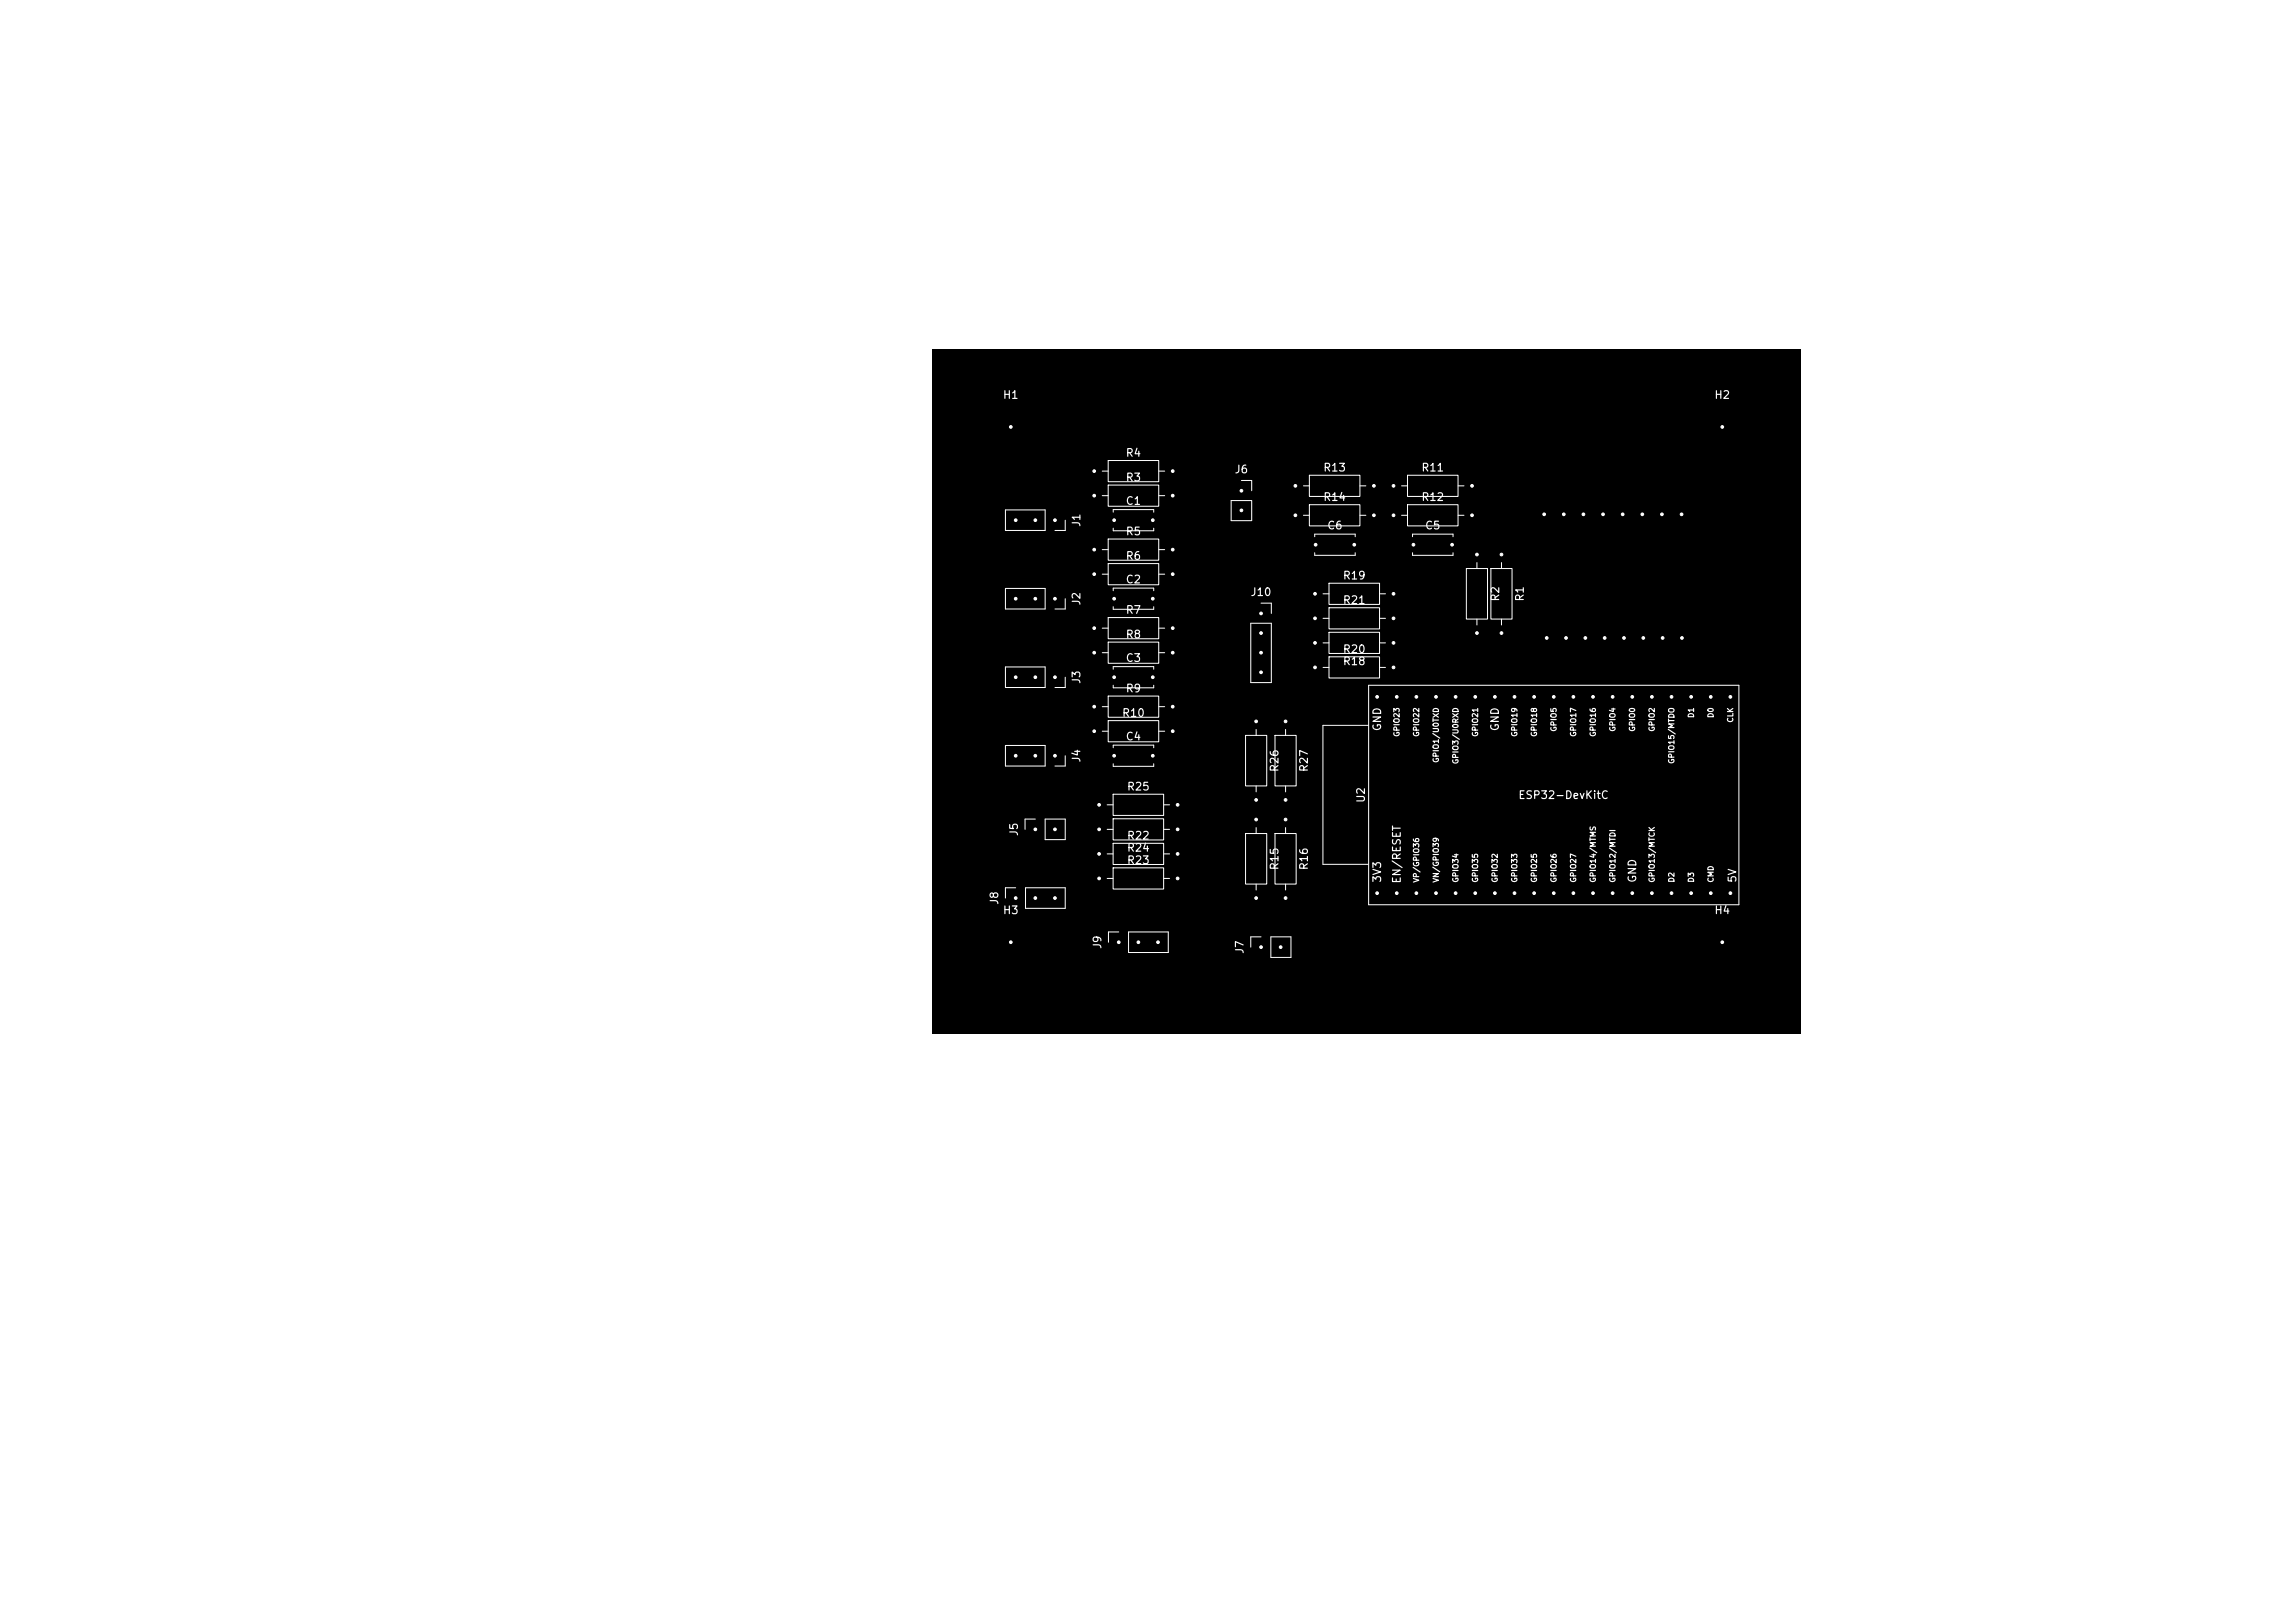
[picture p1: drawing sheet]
<svg xmlns="http://www.w3.org/2000/svg" width="297mm" height="210mm" viewBox="0 0 297 210" stroke-linecap="round" stroke-linejoin="round" font-family="sans-serif">
<defs><g id="words">
<g font-size="1" fill="#fff">
<text x="129.7" y="51.9">H1</text>
<text x="221.8" y="51.9">H2</text>
<text x="145.6" y="59.3">R4</text>
<text x="145.6" y="62.5">R3</text>
<text x="145.6" y="65.6">C1</text>
<text x="159.7" y="61.5">J6</text>
<text x="171.2" y="61.3">R13</text>
<text x="171.2" y="65.1">R14</text>
<text x="183.9" y="65.1">R12</text>
<text x="183.9" y="61.3">R11</text>
<text x="140.1" y="68.3" transform="rotate(-90 140.1 68.3)">J1</text>
<text x="145.6" y="69.5">R5</text>
<text x="171.7" y="68.7">C6</text>
<text x="184.3" y="68.7">C5</text>
<text x="145.6" y="72.7">R6</text>
<text x="145.6" y="75.7">C2</text>
<text x="161.8" y="77.4">J10</text>
<text x="173.7" y="75.2">R19</text>
<text x="194.3" y="77.9" transform="rotate(-90 194.3 77.9)">R2</text>
<text x="197.4" y="77.9" transform="rotate(-90 197.4 77.9)">R1</text>
<text x="140.1" y="78.4" transform="rotate(-90 140.1 78.4)">J2</text>
<text x="145.6" y="79.7">R7</text>
<text x="145.6" y="82.8">R8</text>
<text x="173.7" y="78.4">R21</text>
<text x="140.1" y="88.6" transform="rotate(-90 140.1 88.6)">J3</text>
<text x="145.6" y="85.9">C3</text>
<text x="145.6" y="89.8">R9</text>
<text x="173.7" y="84.7">R20</text>
<text x="173.7" y="86.3">R18</text>
<text x="145.1" y="93">R10</text>
<text x="179" y="94.7" transform="rotate(-90 179 94.7)">GND</text>
<text x="194.2" y="94.7" transform="rotate(-90 194.2 94.7)">GND</text>
<text x="140.1" y="98.7" transform="rotate(-90 140.1 98.7)">J4</text>
<text x="145.6" y="96">C4</text>
<text x="165.7" y="100" transform="rotate(-90 165.7 100)">R26</text>
<text x="169.5" y="100" transform="rotate(-90 169.5 100)">R27</text>
<text x="145.8" y="102.5">R25</text>
<text x="176.9" y="104" transform="rotate(-90 176.9 104)">U2</text>
<text x="196.4" y="103.6">ESP32-DevKitC</text>
<text x="132" y="108.3" transform="rotate(-90 132 108.3)">J5</text>
<text x="145.8" y="110.4">R24</text>
<text x="145.8" y="112.1">R23</text>
<text x="145.8" y="108.9">R22</text>
<text x="165.7" y="112.7" transform="rotate(-90 165.7 112.7)">R15</text>
<text x="169.5" y="112.7" transform="rotate(-90 169.5 112.7)">R16</text>
<text x="129.4" y="117.2" transform="rotate(-90 129.4 117.2)">J8</text>
<text x="129.7" y="118.5">H3</text>
<text x="179" y="114.3" transform="rotate(-90 179 114.3)">3V3</text>
<text x="181.5" y="114.4" transform="rotate(-90 181.5 114.4)">EN/RESET</text>
<text x="212" y="114.3" transform="rotate(-90 212 114.3)">GND</text>
<text x="221.8" y="118.5">H4</text>
<text x="224.9" y="114.3" transform="rotate(-90 224.9 114.3)">5V</text>
<text x="142.8" y="122.9" transform="rotate(-90 142.8 122.9)">J9</text>
<text x="161.2" y="123.5" transform="rotate(-90 161.2 123.5)">J7</text>
</g>
<g font-size=".7" fill="#fff">
<text x="181.3" y="95.4" transform="rotate(-90 181.3 95.4)">GPIO23</text>
<text x="183.8" y="95.4" transform="rotate(-90 183.8 95.4)">GPIO22</text>
<text x="191.4" y="95.4" transform="rotate(-90 191.4 95.4)">GPIO21</text>
<text x="196.5" y="95.4" transform="rotate(-90 196.5 95.4)">GPIO19</text>
<text x="199.1" y="95.4" transform="rotate(-90 199.1 95.4)">GPIO18</text>
<text x="201.6" y="94.7" transform="rotate(-90 201.6 94.7)">GPIO5</text>
<text x="204.1" y="95.4" transform="rotate(-90 204.1 95.4)">GPIO17</text>
<text x="206.7" y="95.4" transform="rotate(-90 206.7 95.4)">GPIO16</text>
<text x="209.2" y="94.7" transform="rotate(-90 209.2 94.7)">GPIO4</text>
<text x="211.8" y="94.7" transform="rotate(-90 211.8 94.7)">GPIO0</text>
<text x="214.3" y="94.7" transform="rotate(-90 214.3 94.7)">GPIO2</text>
<text x="219.4" y="93" transform="rotate(-90 219.4 93)">D1</text>
<text x="221.9" y="93" transform="rotate(-90 221.9 93)">D0</text>
<text x="224.5" y="93.6" transform="rotate(-90 224.5 93.6)">CLK</text>
<text x="186.4" y="98.8" transform="rotate(-90 186.4 98.8)">GPIO1/U0TXD</text>
<text x="188.9" y="98.9" transform="rotate(-90 188.9 98.9)">GPIO3/U0RXD</text>
<text x="216.8" y="98.9" transform="rotate(-90 216.8 98.9)">GPIO15/MTDO</text>
<text x="183.8" y="114.3" transform="rotate(-90 183.8 114.3)">VP/GPIO36</text>
<text x="186.4" y="114.3" transform="rotate(-90 186.4 114.3)">VN/GPIO39</text>
<text x="188.9" y="114.3" transform="rotate(-90 188.9 114.3)">GPIO34</text>
<text x="191.4" y="114.3" transform="rotate(-90 191.4 114.3)">GPIO35</text>
<text x="194" y="114.3" transform="rotate(-90 194 114.3)">GPIO32</text>
<text x="196.5" y="114.3" transform="rotate(-90 196.5 114.3)">GPIO33</text>
<text x="199.1" y="114.3" transform="rotate(-90 199.1 114.3)">GPIO25</text>
<text x="201.6" y="114.3" transform="rotate(-90 201.6 114.3)">GPIO26</text>
<text x="204.1" y="114.3" transform="rotate(-90 204.1 114.3)">GPIO27</text>
<text x="206.7" y="114.3" transform="rotate(-90 206.7 114.3)">GPIO14/MTMS</text>
<text x="209.2" y="114.3" transform="rotate(-90 209.2 114.3)">GPIO12/MTDI</text>
<text x="214.3" y="114.3" transform="rotate(-90 214.3 114.3)">GPIO13/MTCK</text>
<text x="216.8" y="114.3" transform="rotate(-90 216.8 114.3)">D2</text>
<text x="219.4" y="114.3" transform="rotate(-90 219.4 114.3)">D3</text>
<text x="221.9" y="114.3" transform="rotate(-90 221.9 114.3)">CMD</text>
</g>
</g></defs>
<path d="M120.7 45.2h112.3v88.6h-112.3z" fill="#000"/>
<g fill="none" stroke="#fff" stroke-width=".13">
<path d="M143.4 59.6h6.6v2.7h-6.6zM130.1 66h5.2v2.6h-5.2zM130.1 76.1h5.2v2.7h-5.2zM137.9 67.3v1.3h-1.4M137.9 77.5v1.3h-1.4M142.6 64.1h.8M142.6 71.1h.8M142.6 74.3h.8M142.6 61h.8M143.4 62.8h6.6v2.7h-6.6zM143.4 79.9h6.6v2.8h-6.6zM143.4 69.7h6.6v2.8h-6.6z"/>
<path d="M143.4 72.9h6.6v2.8h-6.6zM144.1 66.3v-.4h5.2v.4M144.1 68.3v.4h5.2v-.4M144.1 76.4v-.3h5.2v.3M144.1 78.5v.3h5.2v-.3M150 64.1h.7M150 71.1h.7M150 74.3h.7M150 61h.7M159.3 64.8h2.7v2.6h-2.7zM160.7 62.2h1.3v1.3M163.2 78h1.3v1.4"/>
<path d="M168.7 62.9h.8M168.7 66.7h.8M169.5 61.5h6.5v2.7h-6.5zM169.5 65.3h6.5v2.7h-6.5zM170.1 69.5v-.4h5.3v.4M170.1 71.5v.4h5.3v-.4M171.2 76.8h.8M172 75.5h6.5v2.7h-6.5zM172 78.6h6.5v2.8h-6.5zM176 62.9h.8M176 66.7h.8M178.5 76.8h.8"/>
<path d="M181.4 62.9h.8M181.4 66.7h.8M182.2 65.3h6.5v2.7h-6.5zM182.2 61.5h6.5v2.7h-6.5zM182.8 69.5v-.4h5.2v.4M182.8 71.5v.4h5.2v-.4M188.7 62.9h.8M188.7 66.7h.8M189.8 73.6h2.7v6.5h-2.7zM191.1 72.8v.8M192.9 73.6h2.8v6.5h-2.8zM194.3 72.8v.8"/>
<path d="M130.1 86.3h5.2v2.7h-5.2zM130.1 96.5h5.2v2.6h-5.2zM137.9 87.6v1.4h-1.4M137.9 97.8v1.3h-1.4M142.6 81.3h.8M142.6 94.6h.8M142.6 84.5h.8M142.6 91.4h.8M143.4 93.2h6.6v2.8h-6.6zM143.4 83.1h6.6v2.7h-6.6zM143.4 90.1h6.6v2.7h-6.6zM144.1 96.8v-.4h5.2v.4"/>
<path d="M144.1 86.6v-.3h5.2v.3M144.1 88.7v.3h5.2v-.3M144.1 98.8v.4h5.2v-.4M150 81.3h.7M150 94.6h.7M150 84.5h.7M150 91.4h.7M161.2 95.2h2.7v6.5h-2.7zM161.9 80.6h2.6v7.7h-2.6zM162.6 94.4v.8M165 95.2h2.7v6.5h-2.7zM166.4 94.4v.8"/>
<path d="M171.2 86.4h.8M171.2 80h.8M171.2 83.2h.8M172 85h6.5v2.7h-6.5zM172 81.8h6.5v2.8h-6.5zM177.1 93.9h-5.9v17.9h5.9M177.1 88.7h47.9v28.4h-47.9zM178.5 86.4h.8M178.5 80h.8M178.5 83.2h.8M191.1 80.1v.8M194.3 80.1v.8"/>
<path d="M131.4 114.9h-1.3v1.3M132.7 114.9h5.2v2.6h-5.2zM134 106h-1.3v1.3M135.3 106h2.6v2.6h-2.6zM143.3 104.1h.7M143.3 107.3h.7M143.3 113.7h.7M143.3 110.5h.7M144.1 102.8h6.5v2.7h-6.5zM144.1 105.9h6.5v2.8h-6.5zM144.1 112.3h6.5v2.7h-6.5zM144.1 109.1h6.5v2.8h-6.5z"/>
<path d="M150.6 104.1h.8M150.6 107.3h.8M150.6 113.7h.8M150.6 110.5h.8M161.2 107.9h2.7v6.5h-2.7zM162.6 101.7v.8M162.6 107.1v.8M162.6 114.4v.8M165 107.9h2.7v6.5h-2.7zM166.4 101.7v.8M166.4 107.1v.8M166.4 114.4v.8"/>
<path d="M144.8 120.6h-1.4v1.3M146 120.6h5.2v2.7h-5.2zM163.2 121.2h-1.3v1.4M164.5 121.2h2.6v2.7h-2.6z"/>
</g>
<g fill="#fff" stroke="#fff" stroke-width=".13">
<circle cx="166.4" cy="93.3" r=".17"/>
<circle cx="166.4" cy="103.5" r=".17"/>
<circle cx="141.6" cy="64.1" r=".17"/>
<circle cx="151.8" cy="64.1" r=".17"/>
<circle cx="141.6" cy="81.3" r=".17"/>
<circle cx="151.8" cy="81.3" r=".17"/>
<circle cx="142.2" cy="104.1" r=".17"/>
<circle cx="152.4" cy="104.1" r=".17"/>
<circle cx="134" cy="107.3" r=".17"/>
<circle cx="136.5" cy="107.3" r=".17"/>
<circle cx="170.3" cy="70.5" r=".17"/>
<circle cx="175.3" cy="70.5" r=".17"/>
<circle cx="152.4" cy="107.3" r=".17"/>
<circle cx="142.2" cy="107.3" r=".17"/>
<circle cx="178.2" cy="115.6" r=".17"/>
<circle cx="180.8" cy="115.6" r=".17"/>
<circle cx="183.3" cy="115.6" r=".17"/>
<circle cx="185.8" cy="115.6" r=".17"/>
<circle cx="188.4" cy="115.6" r=".17"/>
<circle cx="190.9" cy="115.6" r=".17"/>
<circle cx="193.5" cy="115.6" r=".17"/>
<circle cx="196" cy="115.6" r=".17"/>
<circle cx="198.5" cy="115.6" r=".17"/>
<circle cx="201.1" cy="115.6" r=".17"/>
<circle cx="203.6" cy="115.6" r=".17"/>
<circle cx="206.2" cy="115.6" r=".17"/>
<circle cx="208.7" cy="115.6" r=".17"/>
<circle cx="211.2" cy="115.6" r=".17"/>
<circle cx="213.8" cy="115.6" r=".17"/>
<circle cx="216.3" cy="115.6" r=".17"/>
<circle cx="218.9" cy="115.6" r=".17"/>
<circle cx="221.4" cy="115.6" r=".17"/>
<circle cx="223.9" cy="115.6" r=".17"/>
<circle cx="223.9" cy="90.2" r=".17"/>
<circle cx="221.4" cy="90.2" r=".17"/>
<circle cx="218.9" cy="90.2" r=".17"/>
<circle cx="216.3" cy="90.2" r=".17"/>
<circle cx="213.8" cy="90.2" r=".17"/>
<circle cx="211.2" cy="90.2" r=".17"/>
<circle cx="208.7" cy="90.2" r=".17"/>
<circle cx="206.2" cy="90.2" r=".17"/>
<circle cx="203.6" cy="90.2" r=".17"/>
<circle cx="201.1" cy="90.2" r=".17"/>
<circle cx="198.5" cy="90.2" r=".17"/>
<circle cx="196" cy="90.2" r=".17"/>
<circle cx="193.5" cy="90.2" r=".17"/>
<circle cx="190.9" cy="90.2" r=".17"/>
<circle cx="188.4" cy="90.2" r=".17"/>
<circle cx="185.8" cy="90.2" r=".17"/>
<circle cx="183.3" cy="90.2" r=".17"/>
<circle cx="180.8" cy="90.2" r=".17"/>
<circle cx="178.2" cy="90.2" r=".17"/>
<circle cx="141.6" cy="94.6" r=".17"/>
<circle cx="151.8" cy="94.6" r=".17"/>
<circle cx="191.1" cy="71.8" r=".17"/>
<circle cx="191.1" cy="81.9" r=".17"/>
<circle cx="142.2" cy="113.7" r=".17"/>
<circle cx="152.4" cy="113.7" r=".17"/>
<circle cx="144.2" cy="97.8" r=".17"/>
<circle cx="149.2" cy="97.8" r=".17"/>
<circle cx="163.2" cy="122.6" r=".17"/>
<circle cx="165.7" cy="122.6" r=".17"/>
<circle cx="166.4" cy="106" r=".17"/>
<circle cx="166.4" cy="116.2" r=".17"/>
<circle cx="182.9" cy="70.5" r=".17"/>
<circle cx="187.9" cy="70.5" r=".17"/>
<circle cx="136.5" cy="87.6" r=".17"/>
<circle cx="134" cy="87.6" r=".17"/>
<circle cx="131.4" cy="87.6" r=".17"/>
<circle cx="144.2" cy="67.3" r=".17"/>
<circle cx="149.2" cy="67.3" r=".17"/>
<circle cx="170.2" cy="76.8" r=".17"/>
<circle cx="180.3" cy="76.8" r=".17"/>
<circle cx="136.5" cy="97.8" r=".17"/>
<circle cx="134" cy="97.8" r=".17"/>
<circle cx="131.4" cy="97.8" r=".17"/>
<circle cx="162.6" cy="93.3" r=".17"/>
<circle cx="162.6" cy="103.5" r=".17"/>
<circle cx="163.2" cy="79.4" r=".17"/>
<circle cx="163.2" cy="81.9" r=".17"/>
<circle cx="163.2" cy="84.5" r=".17"/>
<circle cx="163.2" cy="87" r=".17"/>
<circle cx="141.6" cy="84.5" r=".17"/>
<circle cx="151.8" cy="84.5" r=".17"/>
<circle cx="170.2" cy="86.4" r=".17"/>
<circle cx="180.3" cy="86.4" r=".17"/>
<circle cx="222.9" cy="121.9" r=".17"/>
<circle cx="167.6" cy="62.9" r=".17"/>
<circle cx="177.8" cy="62.9" r=".17"/>
<circle cx="136.5" cy="67.3" r=".17"/>
<circle cx="134" cy="67.3" r=".17"/>
<circle cx="131.4" cy="67.3" r=".17"/>
<circle cx="170.2" cy="80" r=".17"/>
<circle cx="180.3" cy="80" r=".17"/>
<circle cx="194.3" cy="71.8" r=".17"/>
<circle cx="194.3" cy="81.9" r=".17"/>
<circle cx="180.3" cy="66.7" r=".17"/>
<circle cx="190.5" cy="66.7" r=".17"/>
<circle cx="131.4" cy="116.2" r=".17"/>
<circle cx="134" cy="116.2" r=".17"/>
<circle cx="136.5" cy="116.2" r=".17"/>
<circle cx="160.7" cy="63.5" r=".17"/>
<circle cx="160.7" cy="66" r=".17"/>
<circle cx="141.6" cy="71.1" r=".17"/>
<circle cx="151.8" cy="71.1" r=".17"/>
<circle cx="144.8" cy="121.9" r=".17"/>
<circle cx="147.3" cy="121.9" r=".17"/>
<circle cx="149.9" cy="121.9" r=".17"/>
<circle cx="130.8" cy="55.2" r=".17"/>
<circle cx="136.5" cy="77.5" r=".17"/>
<circle cx="134" cy="77.5" r=".17"/>
<circle cx="131.4" cy="77.5" r=".17"/>
<circle cx="167.6" cy="66.7" r=".17"/>
<circle cx="177.8" cy="66.7" r=".17"/>
<circle cx="162.6" cy="106" r=".17"/>
<circle cx="162.6" cy="116.2" r=".17"/>
<circle cx="144.2" cy="87.6" r=".17"/>
<circle cx="149.2" cy="87.6" r=".17"/>
<circle cx="141.6" cy="74.3" r=".17"/>
<circle cx="151.8" cy="74.3" r=".17"/>
<circle cx="141.6" cy="91.4" r=".17"/>
<circle cx="151.8" cy="91.4" r=".17"/>
<circle cx="142.2" cy="110.5" r=".17"/>
<circle cx="152.4" cy="110.5" r=".17"/>
<circle cx="180.3" cy="62.9" r=".17"/>
<circle cx="190.5" cy="62.9" r=".17"/>
<circle cx="130.8" cy="121.9" r=".17"/>
<circle cx="222.9" cy="55.2" r=".17"/>
<circle cx="180.3" cy="83.2" r=".17"/>
<circle cx="170.2" cy="83.2" r=".17"/>
<circle cx="141.6" cy="61" r=".17"/>
<circle cx="151.8" cy="61" r=".17"/>
<circle cx="144.2" cy="77.5" r=".17"/>
<circle cx="149.2" cy="77.5" r=".17"/>
<circle cx="217.6" cy="66.6" r=".17"/>
<circle cx="215.1" cy="66.6" r=".17"/>
<circle cx="212.5" cy="66.6" r=".17"/>
<circle cx="210" cy="66.6" r=".17"/>
<circle cx="207.5" cy="66.6" r=".17"/>
<circle cx="204.9" cy="66.6" r=".17"/>
<circle cx="202.4" cy="66.6" r=".17"/>
<circle cx="199.8" cy="66.6" r=".17"/>
<circle cx="200.2" cy="82.5" r=".17"/>
<circle cx="202.7" cy="82.5" r=".17"/>
<circle cx="205.2" cy="82.5" r=".17"/>
<circle cx="207.7" cy="82.5" r=".17"/>
<circle cx="210.2" cy="82.5" r=".17"/>
<circle cx="212.7" cy="82.5" r=".17"/>
<circle cx="215.2" cy="82.5" r=".17"/>
<circle cx="217.7" cy="82.5" r=".17"/>
</g>
<use href="#words"/>
</svg>
